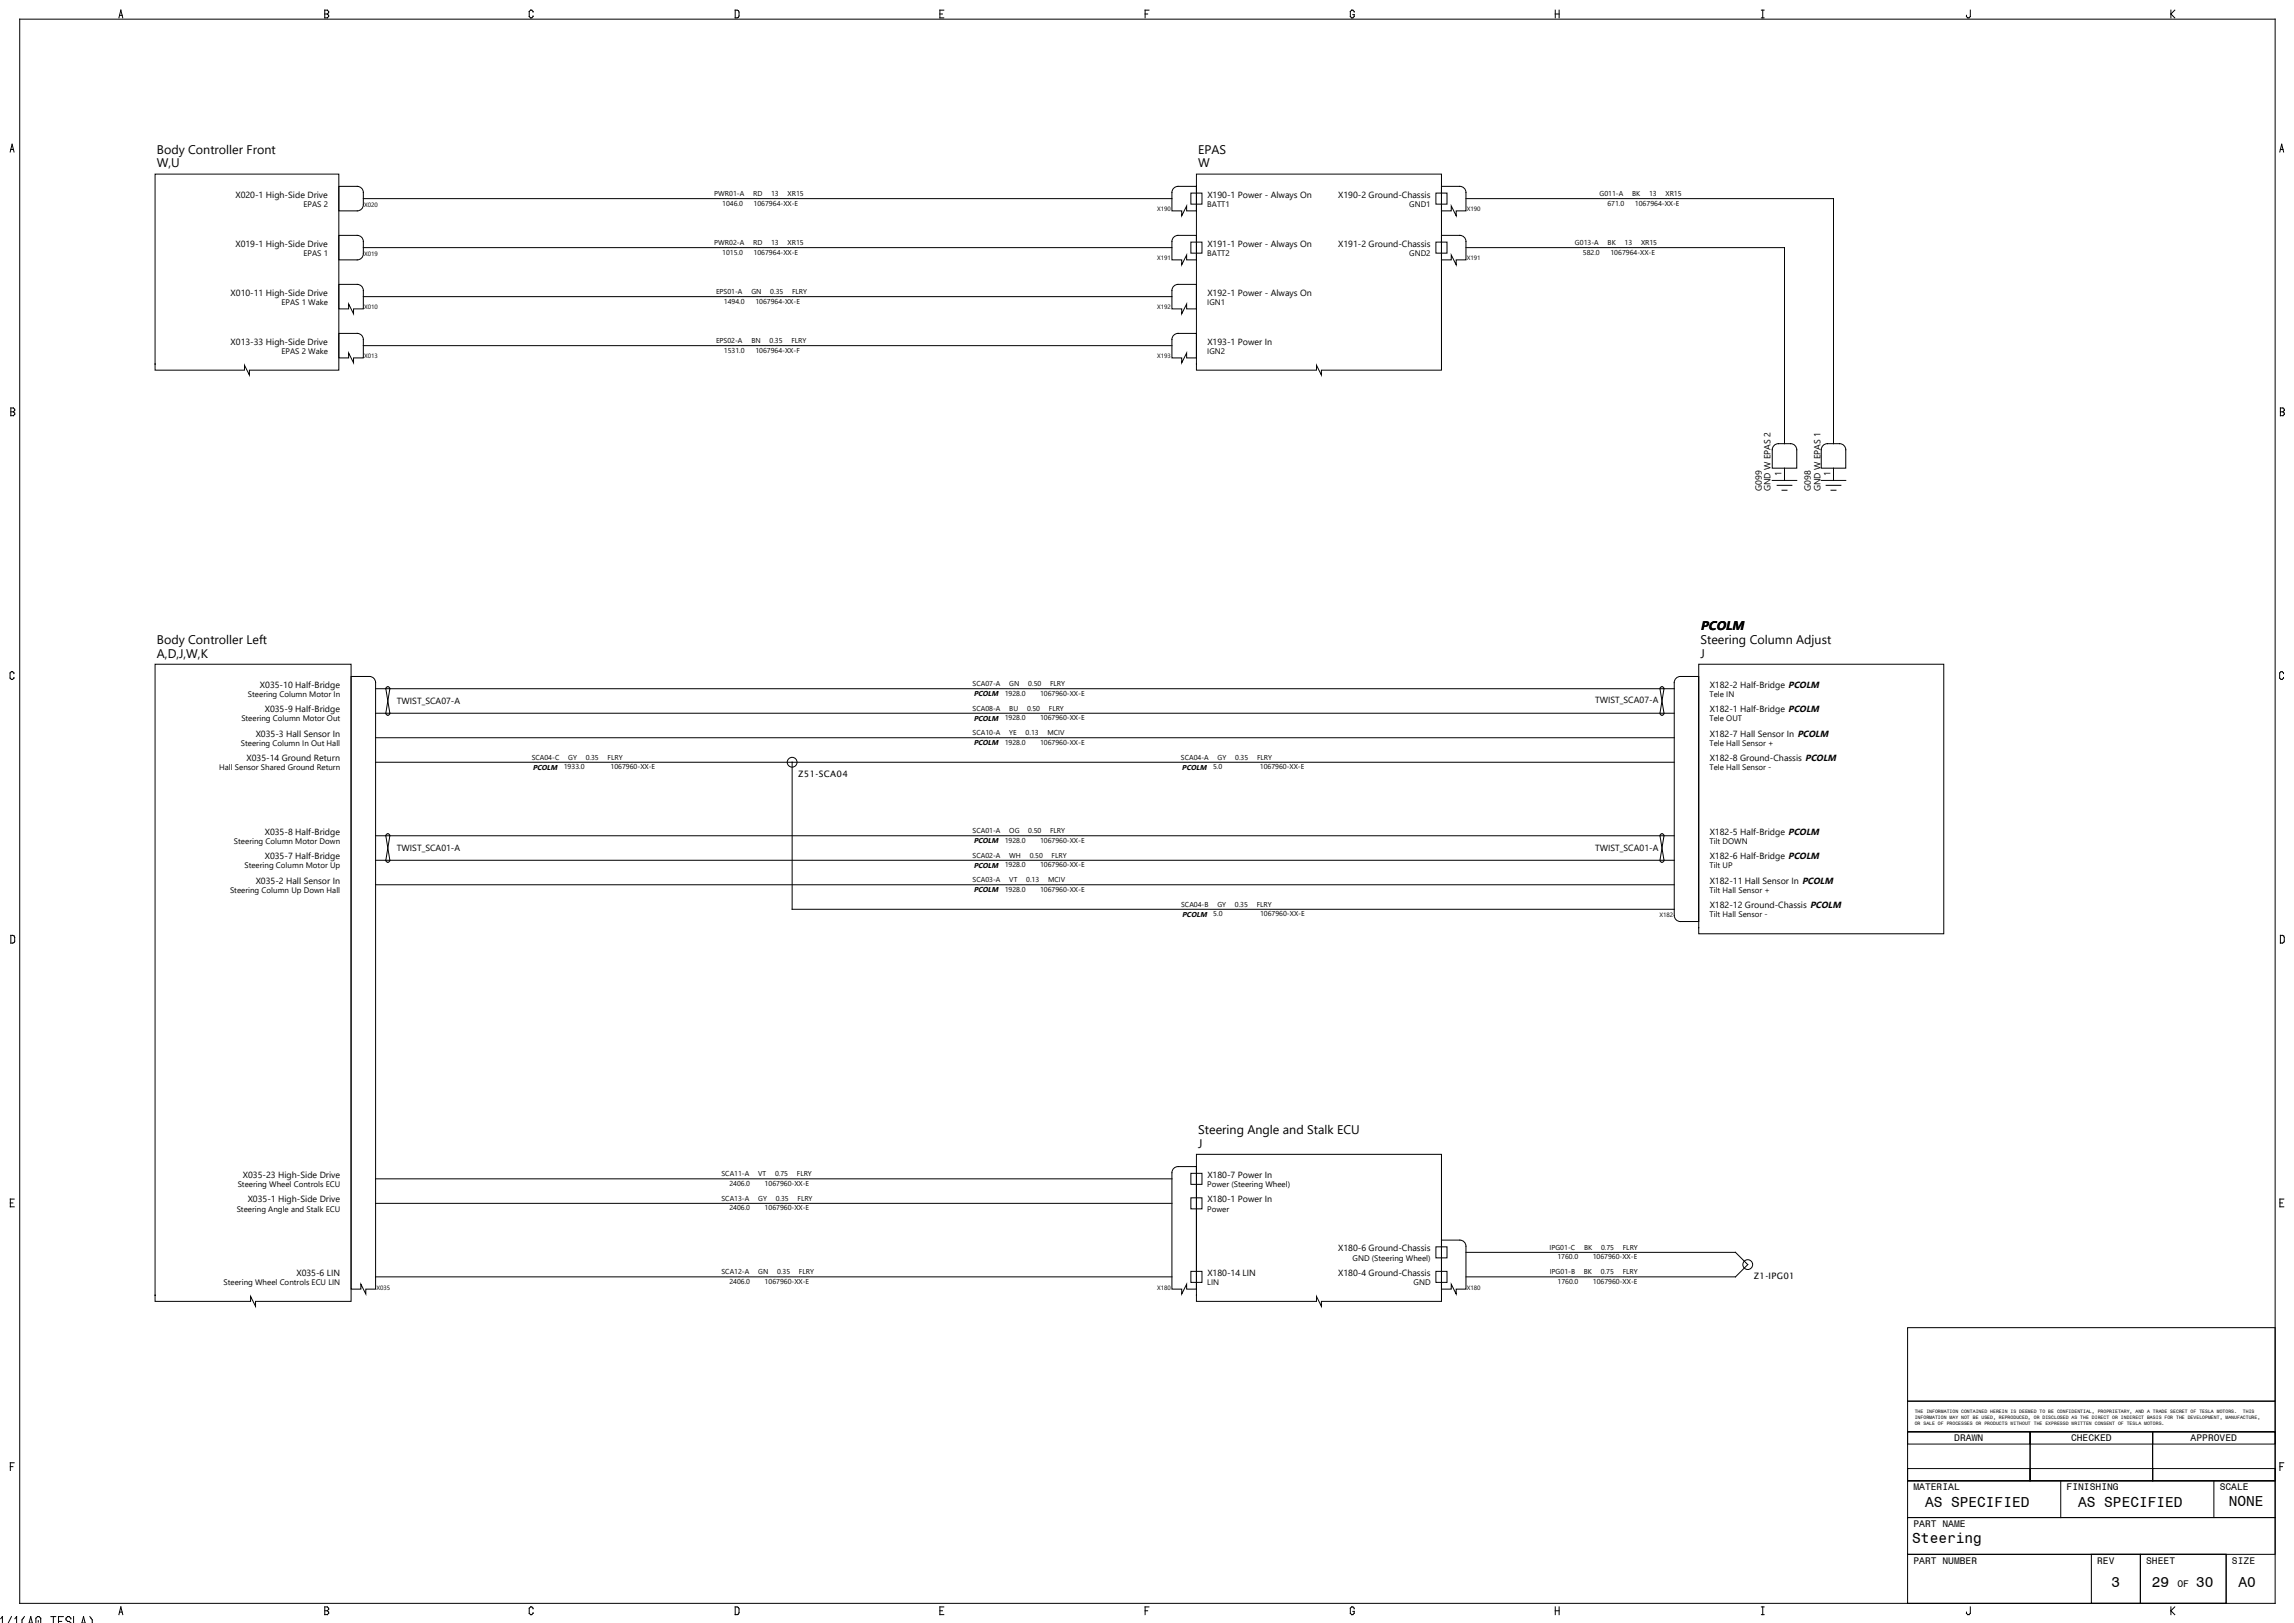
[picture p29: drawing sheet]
<svg xmlns="http://www.w3.org/2000/svg" width="1189mm" height="841mm" viewBox="0 0 1189 841" stroke-linecap="round" stroke-linejoin="round" font-family="sans-serif">
<defs><g id="words">
<g font-size="7.5">
<text x="998" y="781">AS SPECIFIED</text>
<text x="1077" y="781">AS SPECIFIED</text>
<text x="1155" y="781">NONE</text>
<text x="991" y="799">Steering</text>
<text x="1094" y="822">3</text>
<text x="1115" y="822">29</text>
<text x="1138" y="822">30</text>
<text x="1160" y="822">A0</text>
</g>
<text font-size="6.6" x="881" y="327">PCOLM</text>
<g font-size="6.5">
<text x="81" y="80">Body Controller Front</text>
<text x="621" y="80">EPAS</text>
<text x="81" y="87">W,U</text>
<text x="621" y="87">W</text>
<text x="81" y="334">Body Controller Left</text>
<text x="881" y="334">Steering Column Adjust</text>
<text x="81" y="341">A,D,J,W,K</text>
<text x="881" y="341">J</text>
<text x="621" y="588">Steering Angle and Stalk ECU</text>
<text x="621" y="595">J</text>
</g>
<g font-size="5">
<text x="1013" y="747">DRAWN</text>
<text x="1073" y="747">CHECKED</text>
<text x="1135" y="747">APPROVED</text>
<text x="992" y="772">MATERIAL</text>
<text x="1071" y="772">FINISHING</text>
<text x="1150" y="772">SCALE</text>
<text x="992" y="791">PART NAME</text>
<text x="992" y="810">PART NUMBER</text>
<text x="1087" y="810">REV</text>
<text x="1112" y="810">SHEET</text>
<text x="1157" y="810">SIZE</text>
<text x="1128" y="822">OF</text>
</g>
<g font-size="4.6">
<text x="122" y="102">X020-1 High-Side Drive</text>
<text x="626" y="102">X190-1 Power - Always On</text>
<text x="693" y="102">X190-2 Ground-Chassis</text>
<text x="122" y="128">X019-1 High-Side Drive</text>
<text x="626" y="128">X191-1 Power - Always On</text>
<text x="693" y="128">X191-2 Ground-Chassis</text>
<text x="120" y="153">X010-11 High-Side Drive</text>
<text x="626" y="153">X192-1 Power - Always On</text>
<text x="120" y="179">X013-33 High-Side Drive</text>
<text x="626" y="179">X193-1 Power In</text>
<text x="923" y="247" transform="rotate(-90 923 247)">1</text>
<text x="949" y="247" transform="rotate(-90 949 247)">1</text>
<text x="913" y="255" transform="rotate(-90 913 255)">G099</text>
<text x="917" y="255" transform="rotate(-90 917 255)">GND W EPAS 2</text>
<text x="939" y="255" transform="rotate(-90 939 255)">G098</text>
<text x="944" y="255" transform="rotate(-90 944 255)">GND W EPAS 1</text>
<text x="135" y="356">X035-10 Half-Bridge</text>
<text x="886" y="356">X182-2 Half-Bridge PCOLM</text>
<text x="206" y="365">TWIST_SCA07-A</text>
<text x="827" y="364">TWIST_SCA07-A</text>
<text x="137" y="369">X035-9 Half-Bridge</text>
<text x="886" y="369">X182-1 Half-Bridge PCOLM</text>
<text x="133" y="382">X035-3 Hall Sensor In</text>
<text x="886" y="382">X182-7 Hall Sensor In PCOLM</text>
<text x="128" y="394">X035-14 Ground Return</text>
<text x="886" y="394">X182-8 Ground-Chassis PCOLM</text>
<text x="414" y="402">Z51-SCA04</text>
<text x="137" y="433">X035-8 Half-Bridge</text>
<text x="886" y="433">X182-5 Half-Bridge PCOLM</text>
<text x="206" y="441">TWIST_SCA01-A</text>
<text x="827" y="441">TWIST_SCA01-A</text>
<text x="137" y="445">X035-7 Half-Bridge</text>
<text x="886" y="445">X182-6 Half-Bridge PCOLM</text>
<text x="133" y="458">X035-2 Hall Sensor In</text>
<text x="886" y="458">X182-11 Hall Sensor In PCOLM</text>
<text x="886" y="471">X182-12 Ground-Chassis PCOLM</text>
<text x="126" y="610">X035-23 High-Side Drive</text>
<text x="626" y="610">X180-7 Power In</text>
<text x="128" y="623">X035-1 High-Side Drive</text>
<text x="626" y="623">X180-1 Power In</text>
<text x="693" y="648">X180-6 Ground-Chassis</text>
<text x="154" y="661">X035-6 LIN</text>
<text x="626" y="661">X180-14 LIN</text>
<text x="693" y="661">X180-4 Ground-Chassis</text>
<text x="909" y="663">Z1-IPG01</text>
</g>
<g font-size="4.2">
<text x="157" y="107">EPAS 2</text>
<text x="626" y="107">BATT1</text>
<text x="730" y="107">GND1</text>
<text x="157" y="133">EPAS 1</text>
<text x="626" y="133">BATT2</text>
<text x="730" y="133">GND2</text>
<text x="146" y="158">EPAS 1 Wake</text>
<text x="626" y="158">IGN1</text>
<text x="146" y="183">EPAS 2 Wake</text>
<text x="626" y="183">IGN2</text>
<text x="129" y="361">Steering Column Motor In</text>
<text x="886" y="361">Tele IN</text>
<text x="125" y="374">Steering Column Motor Out</text>
<text x="886" y="374">Tele OUT</text>
<text x="125" y="387">Steering Column In Out Hall</text>
<text x="886" y="387">Tele Hall Sensor +</text>
<text x="114" y="399">Hall Sensor Shared Ground Return</text>
<text x="886" y="399">Tele Hall Sensor -</text>
<text x="121" y="437">Steering Column Motor Down</text>
<text x="886" y="437">Tilt DOWN</text>
<text x="127" y="450">Steering Column Motor Up</text>
<text x="886" y="450">Tilt UP</text>
<text x="119" y="463">Steering Column Up Down Hall</text>
<text x="886" y="463">Tilt Hall Sensor +</text>
<text x="886" y="475">Tilt Hall Sensor -</text>
<text x="123" y="615">Steering Wheel Controls ECU</text>
<text x="626" y="615">Power (Steering Wheel)</text>
<text x="123" y="628">Steering Angle and Stalk ECU</text>
<text x="626" y="628">Power</text>
<text x="701" y="653">GND (Steering Wheel)</text>
<text x="116" y="666">Steering Wheel Controls ECU LIN</text>
<text x="626" y="666">LIN</text>
<text x="733" y="666">GND</text>
</g>
<g font-size="3.8">
<text x="505" y="361">PCOLM</text>
<text x="505" y="373">PCOLM</text>
<text x="505" y="386">PCOLM</text>
<text x="276" y="399">PCOLM</text>
<text x="613" y="399">PCOLM</text>
<text x="505" y="437">PCOLM</text>
<text x="505" y="450">PCOLM</text>
<text x="505" y="462">PCOLM</text>
<text x="613" y="475">PCOLM</text>
</g>
<g font-size="3.7">
<text x="370" y="102">PWR01-A</text>
<text x="390" y="102">RD</text>
<text x="400" y="102">13</text>
<text x="408" y="102">XR15</text>
<text x="829" y="102">G011-A</text>
<text x="846" y="102">BK</text>
<text x="855" y="102">13</text>
<text x="863" y="102">XR15</text>
<text x="374" y="107">1046.0</text>
<text x="391" y="107">1067964-XX-E</text>
<text x="833" y="107">671.0</text>
<text x="847" y="107">1067964-XX-E</text>
<text x="370" y="127">PWR02-A</text>
<text x="374" y="132">1015.0</text>
<text x="390" y="127">RD</text>
<text x="391" y="132">1067964-XX-E</text>
<text x="400" y="127">13</text>
<text x="408" y="127">XR15</text>
<text x="816" y="127">G013-A</text>
<text x="820" y="132">582.0</text>
<text x="833" y="127">BK</text>
<text x="835" y="132">1067964-XX-E</text>
<text x="842" y="127">13</text>
<text x="850" y="127">XR15</text>
<text x="371" y="152">EPS01-A</text>
<text x="389" y="152">GN</text>
<text x="399" y="152">0.35</text>
<text x="411" y="152">FLRY</text>
<text x="375" y="157">1494.0</text>
<text x="391" y="157">1067964-XX-E</text>
<text x="371" y="178">EPS02-A</text>
<text x="389" y="178">BN</text>
<text x="399" y="178">0.35</text>
<text x="410" y="178">FLRY</text>
<text x="375" y="183">1531.0</text>
<text x="391" y="183">1067964-XX-F</text>
<text x="504" y="356">SCA07-A</text>
<text x="523" y="356">GN</text>
<text x="533" y="356">0.50</text>
<text x="544" y="356">FLRY</text>
<text x="521" y="361">1928.0</text>
<text x="539" y="361">1067960-XX-E</text>
<text x="504" y="368">SCA08-A</text>
<text x="523" y="368">BU</text>
<text x="532" y="368">0.50</text>
<text x="544" y="368">FLRY</text>
<text x="521" y="373">1928.0</text>
<text x="539" y="373">1067960-XX-E</text>
<text x="504" y="381">SCA10-A</text>
<text x="523" y="381">YE</text>
<text x="532" y="381">0.13</text>
<text x="543" y="381">MCIV</text>
<text x="521" y="386">1928.0</text>
<text x="539" y="386">1067960-XX-E</text>
<text x="276" y="394">SCA04-C</text>
<text x="294" y="394">GY</text>
<text x="304" y="394">0.35</text>
<text x="315" y="394">FLRY</text>
<text x="612" y="394">SCA04-A</text>
<text x="631" y="394">GY</text>
<text x="640" y="394">0.35</text>
<text x="651" y="394">FLRY</text>
<text x="292" y="399">1933.0</text>
<text x="316" y="399">1067960-XX-E</text>
<text x="629" y="399">5.0</text>
<text x="653" y="399">1067960-XX-E</text>
<text x="504" y="432">SCA01-A</text>
<text x="523" y="432">OG</text>
<text x="533" y="432">0.50</text>
<text x="544" y="432">FLRY</text>
<text x="521" y="437">1928.0</text>
<text x="539" y="437">1067960-XX-E</text>
<text x="504" y="445">SCA02-A</text>
<text x="521" y="449">1928.0</text>
<text x="523" y="445">WH</text>
<text x="534" y="445">0.50</text>
<text x="539" y="449">1067960-XX-E</text>
<text x="545" y="445">FLRY</text>
<text x="504" y="457">SCA03-A</text>
<text x="523" y="457">VT</text>
<text x="532" y="457">0.13</text>
<text x="543" y="457">MCIV</text>
<text x="521" y="462">1928.0</text>
<text x="539" y="462">1067960-XX-E</text>
<text x="612" y="470">SCA04-B</text>
<text x="631" y="470">GY</text>
<text x="640" y="470">0.35</text>
<text x="651" y="470">FLRY</text>
<text x="629" y="475">5.0</text>
<text x="653" y="475">1067960-XX-E</text>
<text x="374" y="610">SCA11-A</text>
<text x="393" y="610">VT</text>
<text x="402" y="610">0.75</text>
<text x="413" y="610">FLRY</text>
<text x="378" y="614">2406.0</text>
<text x="396" y="614">1067960-XX-E</text>
<text x="374" y="622">SCA13-A</text>
<text x="393" y="622">GY</text>
<text x="402" y="622">0.35</text>
<text x="413" y="622">FLRY</text>
<text x="378" y="627">2406.0</text>
<text x="396" y="627">1067960-XX-E</text>
<text x="803" y="648">IPG01-C</text>
<text x="821" y="648">BK</text>
<text x="830" y="648">0.75</text>
<text x="841" y="648">FLRY</text>
<text x="807" y="653">1760.0</text>
<text x="825" y="653">1067960-XX-E</text>
<text x="374" y="660">SCA12-A</text>
<text x="378" y="665">2406.0</text>
<text x="393" y="660">GN</text>
<text x="396" y="665">1067960-XX-E</text>
<text x="403" y="660">0.35</text>
<text x="414" y="660">FLRY</text>
<text x="803" y="660">IPG01-B</text>
<text x="807" y="665">1760.0</text>
<text x="821" y="660">BK</text>
<text x="826" y="665">1067960-XX-E</text>
<text x="830" y="660">0.75</text>
<text x="841" y="660">FLRY</text>
</g>
<g font-size="3.2">
<text x="189" y="107">X020</text>
<text x="600" y="110">X190</text>
<text x="760" y="110">X190</text>
<text x="189" y="132">X019</text>
<text x="600" y="135">X191</text>
<text x="760" y="135">X191</text>
<text x="189" y="160">X010</text>
<text x="600" y="160">X192</text>
<text x="189" y="186">X013</text>
<text x="600" y="186">X193</text>
<text x="860" y="475">X182</text>
<text x="195" y="668">X035</text>
<text x="600" y="668">X180</text>
<text x="760" y="668">X180</text>
</g>
<g font-size="2.5">
<text x="992" y="732">THE INFORMATION CONTAINED HEREIN IS DEEMED TO BE CONFIDENTIAL, PROPRIETARY, AND A TRADE SECRET OF TESLA MOTORS.</text>
<text x="992" y="736">INFORMATION MAY NOT BE USED, REPRODUCED, OR DISCLOSED AS THE DIRECT OR INDIRECT BASIS FOR THE DEVELOPMENT, MANUFACTURE,</text>
<text x="1162" y="732">THIS</text>
<text x="992" y="739">OR SALE OF PROCESSES OR PRODUCTS WITHOUT THE EXPRESSD WRITTEN CONSENT OF TESLA MOTORS.</text>
</g>
</g></defs>
<g fill="none" stroke="#000" stroke-width=".52">
<path d="M10 10h1169v821h-1169zM62 9l1-4 1 4M62 8h1M168 5h2v1v1v2h-2zM168 7h2M276 6v-1l-2 1v3h2v-1M381 5l2 1v2l-1 1h-1zM487 7h1M489 5h-2v4h2M593 7h2M595 5h-2v4M702 6l-1-1-1 1v3h2v-1h-1"/>
<path d="M806 7h2M806 5v4M808 5v4M913 9h1M913 5h1M914 5v4M1021 5v4h-1l-1-1M1125 5v4M1127 5l-2 2 2 2M5 79l1-4 1 4M6 77h1M1181 79l1-4 1 4"/>
<path d="M1182 77h1M80 90h96v102h-47v2l-2-5v3h-47zM176 97h9a3 3 0 0 1 3 3v6a3 3 0 0 1-3 3h-9zM608 98l3-1h9v12h-5v-2l-3 5v-3h-5v-9zM620 90h127v102h-62v2l-3-5v3h-62zM747 97h10a3 3 0 0 1 3 3v9h-5v3l-3-5v2h-5zM188 103h419M617 100h6v6h-6zM744 100h6v6h-6zM760 103h190v127M176 122h9a3 3 0 0 1 3 3v6a3 3 0 0 1-3 4h-9zM188 128h419"/>
<path d="M608 123l3-1h9v13h-5v-3l-3 5v-2h-5v-10zM617 125h6v6h-6zM744 125h6v6h-6zM747 122h10a3 3 0 0 1 3 3v10h-5v2l-3-5v3h-5zM760 128h165v102M176 147h9a3 3 0 0 1 3 4v9h-5v3l-2-5v2h-5zM188 154h419M608 148l3-1h9v13h-5v-2l-3 5v-3h-5v-9zM176 173h9a3 3 0 0 1 3 3v9h-5v3l-2-5v2h-5zM188 179h419M608 174l3-1h9v12h-5v-2l-3 5v-3h-5v-9zM6 211h1l1 1-1 1 1 2h-1h-1z"/>
<path d="M6 213h1M1182 211h1l1 1-1 1 1 2h-1h-1zM1182 213h1M919 231l2-1h7a3 3 0 0 1 3 3v10h-13v-10zM945 231l1-1h7a3 3 0 0 1 4 3v10h-13v-10zM918 249h13M921 251h8M924 254h2M925 243v6M944 249h13M946 251h8M949 254h2"/>
<path d="M950 243v6M7 349v-1l-2 1v2l2 1v-1M80 344h102v330h-50v3l-2-5v2h-50zM182 351h9a3 3 0 0 1 4 3v314h-5v3l-3-6v3h-5zM195 357h673M200 356l2 14a1 1 0 0 1-1 1 1 1 0 0 1-1-1l2-13a1 1 0 0 0-1-1 1 1 0 0 0-1 0zM861 356l-1 1 2 13a1 1 0 0 1-1 1 1 1 0 0 1-1-1l2-13v-1zM869 351h2h9v127h-9a3 3 0 0 1-3-4v-120zM880 344h127v140h-127zM1183 349v-1l-2 1v2l2 1v-1M195 370h673M195 382h673"/>
<path d="M195 395h673M411 395v76h457M195 433h673M200 432a1 1 0 0 1 1 0 1 1 0 0 1 1 1l-2 13a1 1 0 0 0 1 1 1 1 0 0 0 1-1zM860 432a1 1 0 0 1 2 0 1 1 0 0 1 0 1l-2 13a1 1 0 0 0 1 1 1 1 0 0 0 1-1zM195 458h673M195 446h673M6 485h1l1 1v2l-1 1h-1zM1182 485h2v1v2l-1 1h-1zM620 598h127v76h-62v3l-3-5v2h-62zM195 611h412M608 605h3h9v63h-5v-3l-3 6v-3h-5v-60z"/>
<path d="M617 608h6v6h-6zM5 623h2M7 621h-2v4h2M195 624h412M617 621h6v5h-6zM1182 623h1M1184 621h-2v4h2M617 659h6v6h-6zM744 659h6v6h-6zM744 646h6v6h-6zM747 643h10a3 3 0 0 1 3 3v22h-5v3l-3-6v3h-5zM760 649h139l7 6-7 7h-139"/>
<path d="M195 662h412M989 688h190v38h-190zM989 726h190v16h-190zM5 760h2M7 758h-2v4M989 742h63v25h-63zM989 742h63v6h-63zM1052 742h64v25h-64zM1052 742h64v6h-64zM1116 742h63v25h-63zM1116 742h63v6h-63zM1182 760h1"/>
<path d="M1184 758h-2v4M989 767h190v19h-190zM989 761h63v6h-63zM1052 761h64v6h-64zM1068 767v19M1116 761h63v6h-63zM1147 767v19M989 786h190v19h-190zM989 805h165v26h-165zM1084 805h25v26h-25zM1109 805h45v26h-45zM0 839l1-1v3"/>
<path d="M6 838l-2 3M8 839l1-1v3M13 838l-2 1v2M16 838l1 3h-2zM20 840v1M26 838h3M28 838v3M33 838h-3v3M37 839l-1-1-2 1 3 2M38 838v3M43 838l1 3h-2zM47 838l1 1v2"/>
<path d="M62 837l1-4 1 4M62 835h1M168 833h2v2v1v1h-2zM168 835h2M276 834v-1h-2v3l2 1v-1M381 833h2v1v2l-1 1h-1zM487 835h1M489 833h-2v4h2M593 835h2M595 833h-2v4M702 834l-1-1h-1v3v1l2-1v-1h-1M806 835h2"/>
<path d="M806 833v4M808 833v4M913 837h1M913 833h1M914 833v4M1021 833v3l-1 1-1-2M1125 833v4M1127 833l-2 2 2 2M11 841h.1M19 841v-2v-1l2 1v2M30 840h2M37 841h.1"/>
<path d="M48 841h.1"/>
<circle cx="411" cy="395" r="2.5"/>
<circle cx="906" cy="655" r="2.5"/>
</g>
<use href="#words"/>
</svg>
